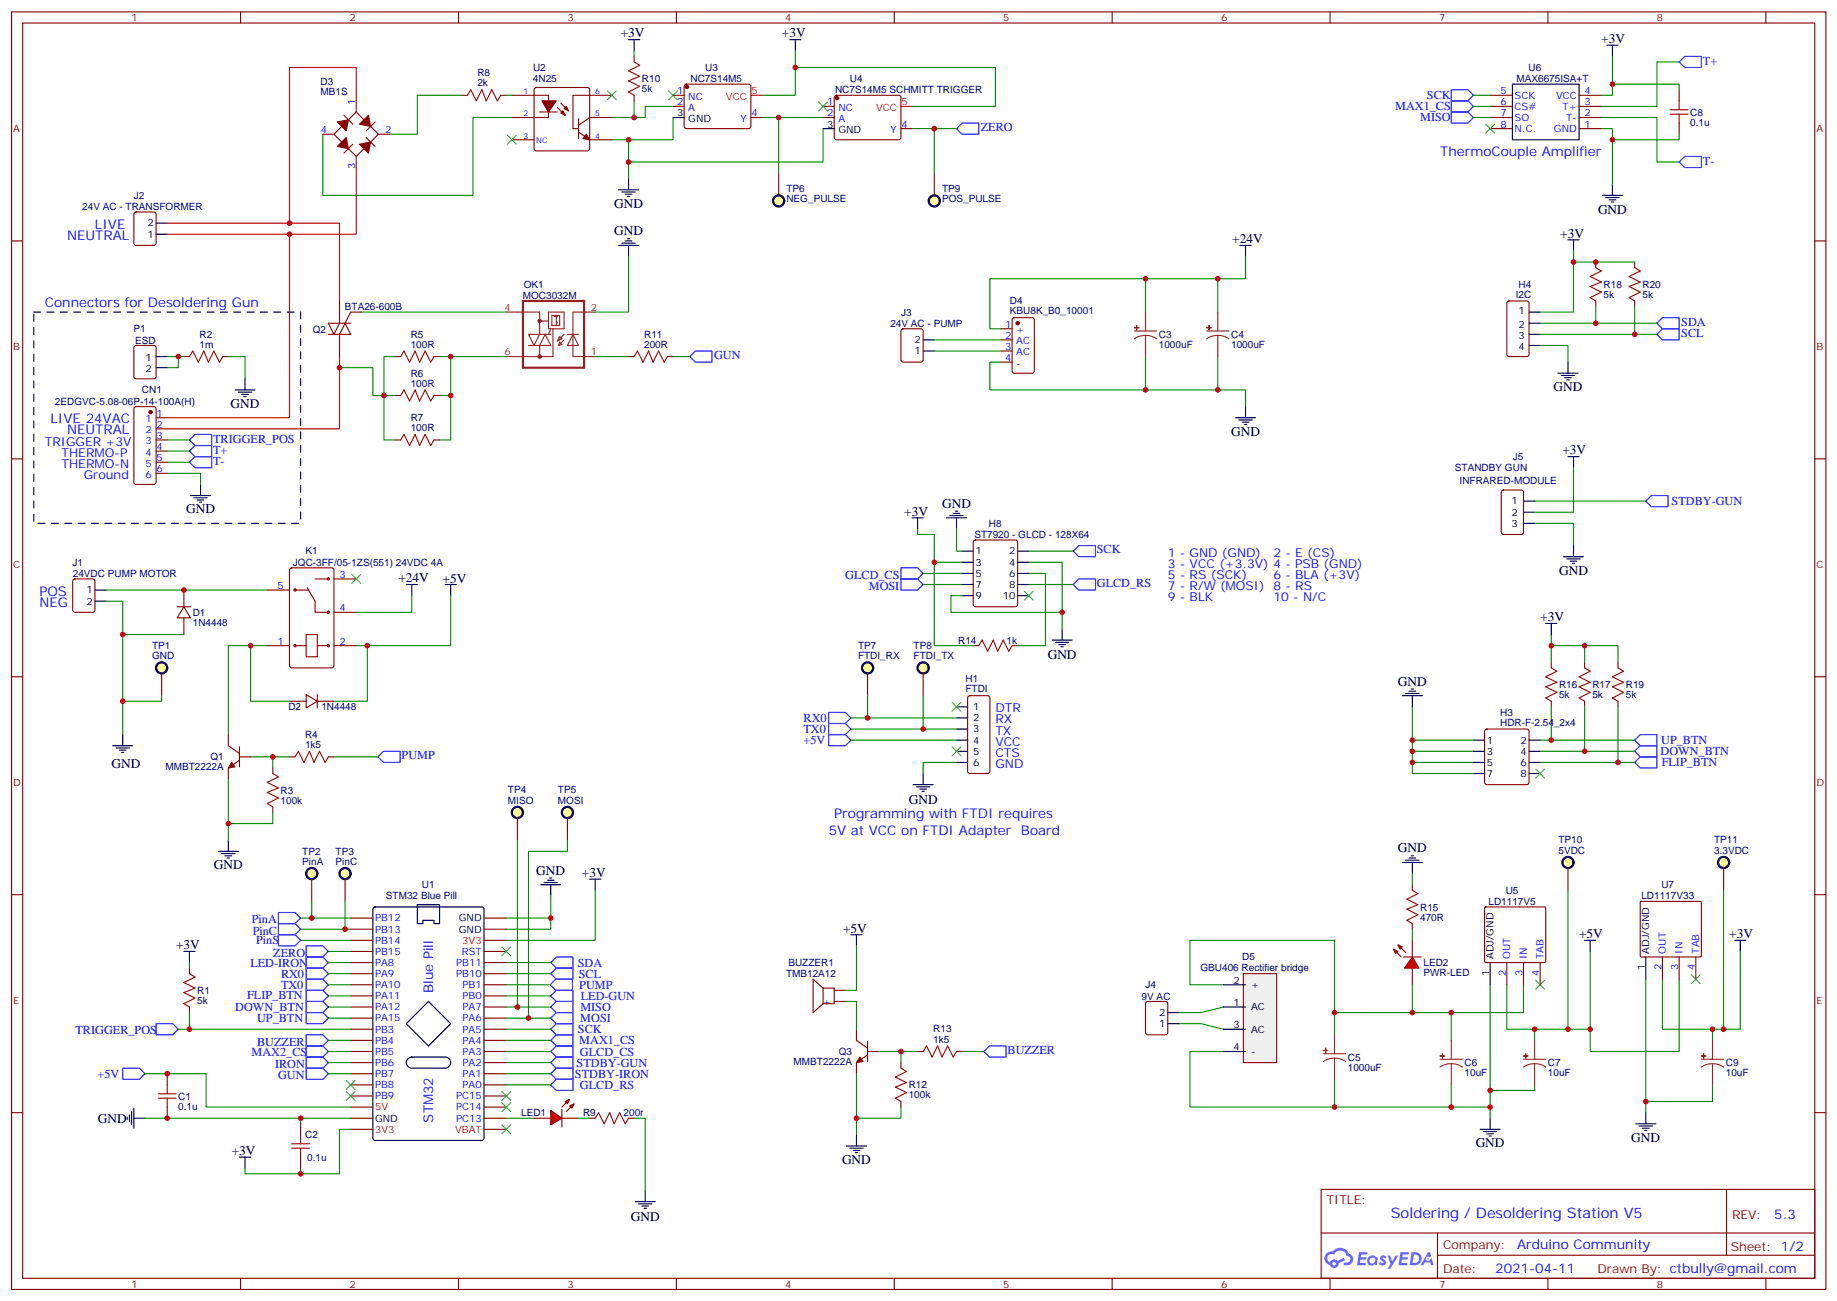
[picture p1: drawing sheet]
<svg xmlns="http://www.w3.org/2000/svg" width="583mm" height="413mm" viewBox="0 0 583 413" stroke-linecap="round" stroke-linejoin="round" font-family="sans-serif">
<defs><g id="words">
<text font-size="4.6" fill="#00f" x="441.3" y="386.4">Soldering / Desoldering Station V5</text>
<g font-size="4.2">
<text x="197" y="11.9">+3V</text>
<text x="248.1" y="11.9">+3V</text>
<text x="508.1" y="13.7">+3V</text>
<text x="194.9" y="65.9">GND</text>
<text x="507.1" y="68">GND</text>
<text x="194.9" y="74.7">GND</text>
<text x="391" y="77.2">+24V</text>
<text x="495.1" y="75.4">+3V</text>
<text x="493" y="124.1">GND</text>
<text x="73.2" y="129.4">GND</text>
<text x="390.7" y="138.2">GND</text>
<text x="495.8" y="144.2">+3V</text>
<text x="298.9" y="161.1">GND</text>
<text x="59.1" y="162.9">GND</text>
<text x="286.9" y="163.6">+3V</text>
<text x="126.4" y="184.7">+24V</text>
<text x="140.4" y="185.1">+5V</text>
<text x="494.7" y="182.3">GND</text>
<text x="488.7" y="197.1">+3V</text>
<text x="332.5" y="209.1">GND</text>
<text x="443.6" y="217.5">GND</text>
<text x="35.4" y="243.7">GND</text>
<text x="288.4" y="254.9">GND</text>
<text x="67.9" y="275.8">GND</text>
<text x="443.6" y="270.3">GND</text>
<text x="170.2" y="277.5">GND</text>
<text x="184.6" y="278.2">+3V</text>
<text x="267.5" y="295.9">+5V</text>
<text x="501.1" y="297.6">+5V</text>
<text x="548.7" y="297.6">+3V</text>
<text x="55.9" y="301.2">+3V</text>
<text x="31" y="356.2">GND</text>
<text x="468.3" y="364">GND</text>
<text x="517.7" y="362.2">GND</text>
<text x="73.5" y="366.4">+3V</text>
<text x="267.2" y="369.3">GND</text>
<text x="200.2" y="387.3">GND</text>
</g>
<g font-size="4.2" fill="#00f">
<text x="457" y="49.6">ThermoCouple Amplifier</text>
<text x="21.3" y="76.1">NEUTRAL</text>
<text x="30.1" y="72.6">LIVE</text>
<text x="14.3" y="97.3">Connectors for Desoldering Gun</text>
<text x="16" y="134.3">LIVE 24VAC</text>
<text x="21.3" y="137.8">NEUTRAL</text>
<text x="12.5" y="189">POS</text>
<text x="12.5" y="192.5">NEG</text>
<text x="264.7" y="259.5">Programming with FTDI requires</text>
<text x="263" y="264.8">5V at VCC on FTDI Adapter</text>
<text x="324" y="264.8">Board</text>
<text x="137.4" y="315.1" transform="rotate(-90 137.4 315.1)">Blue Pill</text>
<text x="137.4" y="356.2" transform="rotate(-90 137.4 356.2)">STM32</text>
<text x="563" y="386.6">5.3</text>
<text x="481.4" y="396.2">Arduino Community</text>
<text x="474.5" y="404">2021-04-11</text>
</g>
<g font-size="3.9" fill="#00f">
<text x="540.4" y="20.5">T+</text>
<text x="442.7" y="35">MAX1_CS</text>
<text x="452.8" y="31.5">SCK</text>
<text x="311.2" y="41.6">ZERO</text>
<text x="450.7" y="38.5">MISO</text>
<text x="540.4" y="52.4">T-</text>
<text x="533.5" y="106.9">SCL</text>
<text x="533.5" y="103.4">SDA</text>
<text x="226.6" y="113.9">GUN</text>
<text x="14.3" y="141.4">TRIGGER +3V</text>
<text x="67.6" y="140.5">TRIGGER_POS</text>
<text x="67.6" y="144">T+</text>
<text x="19.5" y="144.9">THERMO-P</text>
<text x="19.5" y="148.4">THERMO-N</text>
<text x="67.6" y="147.5">T-</text>
<text x="26.6" y="151.9">Ground</text>
<text x="530.5" y="160.3">STDBY-GUN</text>
<text x="348.1" y="175.6">SCK</text>
<text x="370.6" y="176.6">1 - GND (GND)</text>
<text x="404.1" y="176.6">2 - E (CS)</text>
<text x="268.2" y="183.7">GLCD_CS</text>
<text x="370.6" y="180.2">3 - VCC (+3.3V) 4 - PSB (GND)</text>
<text x="370.6" y="183.7">5 - RS (SCK)</text>
<text x="404.1" y="183.7">6 - BLA (+3V)</text>
<text x="275.7" y="187.2">MOSI</text>
<text x="348.1" y="186.2">GLCD_RS</text>
<text x="370.6" y="187.2">7 - R/W (MOSI)</text>
<text x="370.6" y="190.7">9 - BLK</text>
<text x="404.1" y="187.2">8 - RS</text>
<text x="404.1" y="190.7">10 - N/C</text>
<text x="315.9" y="226">DTR</text>
<text x="255" y="232.6">TX0</text>
<text x="255" y="229.1">RX0</text>
<text x="315.9" y="229.6">RX</text>
<text x="315.9" y="233.1">TX</text>
<text x="255" y="236.1">+5V</text>
<text x="315.9" y="236.6">VCC</text>
<text x="526.9" y="239.6">DOWN_BTN</text>
<text x="527.2" y="236.1">UP_BTN</text>
<text x="127.5" y="240.9">PUMP</text>
<text x="315.9" y="240.1">CTS</text>
<text x="315.9" y="243.7">GND</text>
<text x="527.3" y="243.1">FLIP_BTN</text>
<text x="79.9" y="293">PinA</text>
<text x="80.2" y="296.5">PinC</text>
<text x="81.3" y="299.6">PinS</text>
<text x="86.7" y="303.7">ZERO</text>
<text x="79.4" y="306.7">LED-IRON</text>
<text x="89.2" y="310.2">RX0</text>
<text x="183.3" y="306.7">SDA</text>
<text x="183.7" y="310.2">SCL</text>
<text x="78.4" y="317.1">FLIP_BTN</text>
<text x="89.2" y="313.7">TX0</text>
<text x="183.8" y="313.7">PUMP</text>
<text x="184.3" y="317.3">LED-GUN</text>
<text x="74.7" y="320.6">DOWN_BTN</text>
<text x="184.2" y="320.8">MISO</text>
<text x="24" y="328.2">TRIGGER_POS</text>
<text x="81.6" y="324.2">UP_BTN</text>
<text x="183.4" y="327.9">SCK</text>
<text x="184.1" y="324.3">MOSI</text>
<text x="79.8" y="335">MAX2_CS</text>
<text x="81.6" y="331.9">BUZZER</text>
<text x="183.8" y="331.4">MAX1_CS</text>
<text x="184" y="334.9">GLCD_CS</text>
<text x="319.7" y="334.4">BUZZER</text>
<text x="31" y="341.9">+5V</text>
<text x="87.3" y="339">IRON</text>
<text x="182.4" y="342">STDBY-IRON</text>
<text x="183" y="338.5">STDBY-GUN</text>
<text x="88.3" y="342.4">GUN</text>
<text x="184" y="345.4">GLCD_RS</text>
</g>
<g font-size="3.9" fill="#800">
<text x="421" y="382">TITLE:</text>
<text x="549.6" y="386.6">REV:</text>
<text x="457.9" y="396.2">Company:</text>
<text x="549.3" y="396.8">Sheet: 1/2</text>
<text x="457.9" y="403.8">Date:</text>
<text x="506.9" y="403.9">Drawn By: ctbully@gmail.com</text>
</g>
<g font-size="3.2" fill="#800">
<text x="41.8" y="6.8">1</text>
<text x="110.9" y="6.8">2</text>
<text x="180.1" y="6.8">3</text>
<text x="249.2" y="6.8">4</text>
<text x="318.3" y="6.8">5</text>
<text x="387.5" y="6.8">6</text>
<text x="456.6" y="6.8">7</text>
<text x="525.8" y="6.8">8</text>
<text x="4.2" y="41.9">A</text>
<text x="576.4" y="41.9">A</text>
<text x="4.2" y="111">B</text>
<text x="576.4" y="111">B</text>
<text x="4.2" y="180.2">C</text>
<text x="576.4" y="180.2">C</text>
<text x="4.2" y="249.3">D</text>
<text x="576.4" y="249.3">D</text>
<text x="4.2" y="318.5">E</text>
<text x="576.4" y="318.5">E</text>
<text x="41.8" y="408.6">1</text>
<text x="110.9" y="408.6">2</text>
<text x="180.1" y="408.6">3</text>
<text x="249.2" y="408.6">4</text>
<text x="318.3" y="408.6">5</text>
<text x="387.5" y="408.6">6</text>
<text x="456.6" y="408.6">7</text>
<text x="525.8" y="408.6">8</text>
</g>
<g font-size="3.2" fill="#000080">
<text x="169.1" y="22.6">U2</text>
<text x="223.8" y="22.6">U3</text>
<text x="485" y="22.6">U6</text>
<text x="101.7" y="27.1">D3</text>
<text x="151.5" y="27.4">2k</text>
<text x="151.5" y="24.2">R8</text>
<text x="169.1" y="26.1">4N25</text>
<text x="203.7" y="29.3">5k</text>
<text x="203.7" y="26.1">R10</text>
<text x="219.1" y="26.1">NC7S14M5</text>
<text x="265" y="29.6">NC7S14M5 SCHMITT TRIGGER</text>
<text x="269.7" y="26.1">U4</text>
<text x="481.2" y="26.1">MAX6675ISA+T</text>
<text x="101.7" y="30.2">MB1S</text>
<text x="536.4" y="39.8">0.1u</text>
<text x="536.4" y="36.7">C8</text>
<text x="42.5" y="63.1">J2</text>
<text x="249.6" y="64.2">NEG_PULSE</text>
<text x="249.6" y="61">TP6</text>
<text x="298.9" y="64.2">POS_PULSE</text>
<text x="298.9" y="61">TP9</text>
<text x="26.1" y="66.6">24V AC - TRANSFORMER</text>
<text x="165.9" y="94.9">MOC3032M</text>
<text x="166.2" y="91.4">OK1</text>
<text x="481" y="94.4">I2C</text>
<text x="481.8" y="91.3">H4</text>
<text x="508.8" y="94.5">5k</text>
<text x="508.9" y="91.4">R18</text>
<text x="521.2" y="94.5">5k</text>
<text x="521.2" y="91.4">R20</text>
<text x="109.5" y="98.4">BTA26-600B</text>
<text x="285.9" y="100.2">J3</text>
<text x="320.5" y="99.6">KBU8K_B0_10001</text>
<text x="320.5" y="96.4">D4</text>
<text x="42.4" y="105.5">P1</text>
<text x="63.3" y="107.2">R2</text>
<text x="99.3" y="105.6">Q2</text>
<text x="130.3" y="107.1">R5</text>
<text x="204.4" y="107.1">R11</text>
<text x="282.5" y="103.6">24V AC - PUMP</text>
<text x="367.7" y="107.2">C3</text>
<text x="390.7" y="107.2">C4</text>
<text x="42.9" y="109">ESD</text>
<text x="63.3" y="110.3">1m</text>
<text x="130.3" y="110.3">100R</text>
<text x="204.4" y="110.3">200R</text>
<text x="367.7" y="110.4">1000uF</text>
<text x="390.7" y="110.4">1000uF</text>
<text x="130.3" y="119.5">R6</text>
<text x="45.1" y="124.6">CN1</text>
<text x="130.3" y="122.7">100R</text>
<text x="17.5" y="128.4">2EDGVC-5.08-06P-14-100A(H)</text>
<text x="130.3" y="136.8">100R</text>
<text x="130.3" y="133.6">R7</text>
<text x="461.7" y="149.6">STANDBY GUN</text>
<text x="480.1" y="146">J5</text>
<text x="463.2" y="153.7">INFRARED-MODULE</text>
<text x="313.8" y="167.1">H8</text>
<text x="309.2" y="170.7">ST7920 - GLCD - 128X64</text>
<text x="23" y="179.5">J1</text>
<text x="93" y="179.5">JQC-3FF/05-1ZS(551) 24VDC 4A</text>
<text x="96.9" y="175.9">K1</text>
<text x="23.1" y="183.1">24VDC PUMP MOTOR</text>
<text x="61.2" y="195.4">D1</text>
<text x="61.2" y="198.6">1N4448</text>
<text x="48.3" y="209.1">GND</text>
<text x="48.3" y="205.9">TP1</text>
<text x="272.3" y="209.1">FTDI_RX</text>
<text x="272.3" y="205.9">TP7</text>
<text x="289.9" y="209.1">FTDI_TX</text>
<text x="289.9" y="205.9">TP8</text>
<text x="304" y="204.2">R14</text>
<text x="319.4" y="204.2">1k</text>
<text x="306.4" y="216.5">H1</text>
<text x="306.4" y="219.7">FTDI</text>
<text x="494.7" y="221.5">5k</text>
<text x="494.7" y="218.3">R16</text>
<text x="505.3" y="221.5">5k</text>
<text x="505.3" y="218.3">R17</text>
<text x="515.9" y="221.5">5k</text>
<text x="515.9" y="218.3">R19</text>
<text x="91.5" y="225.4">D2</text>
<text x="102" y="225.4">1N4448</text>
<text x="476.1" y="227.1">H3</text>
<text x="476" y="230.3">HDR-F-2.54_2x4</text>
<text x="96.8" y="237.3">1k5</text>
<text x="96.8" y="234.1">R4</text>
<text x="52.5" y="244.5">MMBT2222A</text>
<text x="66.8" y="241.3">Q1</text>
<text x="89" y="251.9">R3</text>
<text x="161.2" y="251.7">TP4</text>
<text x="177" y="251.7">TP5</text>
<text x="89" y="255">100k</text>
<text x="161.2" y="255">MISO</text>
<text x="177" y="255">MOSI</text>
<text x="494.5" y="267.6">TP10</text>
<text x="543.9" y="267.6">TP11</text>
<text x="95.9" y="274.4">PinA</text>
<text x="95.9" y="271.1">TP2</text>
<text x="106.5" y="274.4">PinC</text>
<text x="106.5" y="271.1">TP3</text>
<text x="494.5" y="270.8">5VDC</text>
<text x="543.9" y="270.8">3.3VDC</text>
<text x="133.9" y="281.8">U1</text>
<text x="527.2" y="281.9">U7</text>
<text x="122.5" y="285.4">STM32 Blue Pill</text>
<text x="472.3" y="287.1">LD1117V5</text>
<text x="477.8" y="283.6">U5</text>
<text x="520.9" y="285.4">LD1117V33</text>
<text x="450.6" y="292.1">470R</text>
<text x="450.6" y="288.9">R15</text>
<text x="394.2" y="304.7">D5</text>
<text x="249.4" y="310.1">TMB12A12</text>
<text x="250.2" y="306.5">BUZZER1</text>
<text x="380.9" y="308.2">GBU406 Rectifier bridge</text>
<text x="451.7" y="309.8">PWR-LED</text>
<text x="451.7" y="306.5">LED2</text>
<text x="62.6" y="315.4">R1</text>
<text x="362.3" y="317.2">9V AC</text>
<text x="363.5" y="313.6">J4</text>
<text x="62.6" y="318.5">5k</text>
<text x="296.1" y="327.6">R13</text>
<text x="266.1" y="334.8">Q3</text>
<text x="296.1" y="330.8">1k5</text>
<text x="251.8" y="337.9">MMBT2222A</text>
<text x="427.7" y="339.7">1000uF</text>
<text x="427.7" y="336.5">C5</text>
<text x="464.7" y="341.5">10uF</text>
<text x="464.7" y="338.3">C6</text>
<text x="491.2" y="341.5">10uF</text>
<text x="491.2" y="338.3">C7</text>
<text x="547.7" y="341.5">10uF</text>
<text x="547.7" y="338.3">C9</text>
<text x="288.4" y="345.4">R12</text>
<text x="56.6" y="352">0.1u</text>
<text x="56.6" y="348.9">C1</text>
<text x="288.4" y="348.5">100k</text>
<text x="165.4" y="354.2">LED1</text>
<text x="185" y="354.2">R9</text>
<text x="197.9" y="354.2">200r</text>
<text x="96.8" y="361.2">C2</text>
<text x="97.5" y="368.3">0.1u</text>
</g>
<g font-size="3.2" fill="#00f">
<text x="214.9" y="29.9">1</text>
<text x="476.1" y="29.9">5</text>
<text x="502.8" y="29.9">4</text>
<text x="112.7" y="33.4" transform="rotate(-90 112.7 33.4)">1</text>
<text x="214.9" y="33.4">2</text>
<text x="218.4" y="31.6">NC</text>
<text x="218.4" y="35.2">A</text>
<text x="262.5" y="33.4">1</text>
<text x="266" y="35.2">NC</text>
<text x="476.1" y="33.4">6</text>
<text x="480.6" y="31.3">SCK</text>
<text x="480.6" y="34.8">CS#</text>
<text x="493.8" y="31.3">VCC</text>
<text x="495.8" y="34.8">T+</text>
<text x="502.8" y="33.4">3</text>
<text x="235" y="38.7">Y</text>
<text x="238.4" y="36.9">4</text>
<text x="262.5" y="36.9">2</text>
<text x="266" y="38.7">A</text>
<text x="286.1" y="40.5">4</text>
<text x="476.1" y="36.9">7</text>
<text x="476.1" y="40.5">8</text>
<text x="480.6" y="38.3">SO</text>
<text x="480.6" y="41.9">N.C.</text>
<text x="493.1" y="41.9">GND</text>
<text x="497" y="38.3">T-</text>
<text x="502.8" y="40.5">1</text>
<text x="502.8" y="36.9">2</text>
<text x="101.8" y="42.2">4</text>
<text x="122.2" y="42.2">2</text>
<text x="282.6" y="42.2">Y</text>
<text x="112.7" y="53.8" transform="rotate(-90 112.7 53.8)">3</text>
<text x="319" y="104">1</text>
<text x="319" y="107.5">2</text>
<text x="322.5" y="105.7">+</text>
<text x="319" y="111">3</text>
<text x="322.5" y="109.3">AC</text>
<text x="322.5" y="112.8">AC</text>
<text x="319" y="114.5">4</text>
<text x="322.5" y="116.3">-</text>
<text x="46.2" y="133.9">1</text>
<text x="46.2" y="137.5">2</text>
<text x="49.7" y="132.2">1</text>
<text x="49.7" y="135.7">2</text>
<text x="46.2" y="141">3</text>
<text x="49.7" y="139.2">3</text>
<text x="49.7" y="142.8">4</text>
<text x="46.2" y="144.5">4</text>
<text x="46.2" y="148.1">5</text>
<text x="49.7" y="146.3">5</text>
<text x="49.7" y="149.8">6</text>
<text x="46.2" y="151.6">6</text>
<text x="107.7" y="183.3">3</text>
<text x="88.1" y="186.9">5</text>
<text x="107.7" y="193.9">4</text>
<text x="88.1" y="204.5">1</text>
<text x="107.7" y="204.5">2</text>
<text x="119" y="292.3">PB12</text>
<text x="119" y="295.9">PB13</text>
<text x="119" y="299.4">PB14</text>
<text x="119" y="302.9">PB15</text>
<text x="146.6" y="302.9">RST</text>
<text x="479.2" y="304.3" transform="rotate(-90 479.2 304.3)">OUT</text>
<text x="484.5" y="304.3" transform="rotate(-90 484.5 304.3)">IN</text>
<text x="489.8" y="304.3" transform="rotate(-90 489.8 304.3)">TAB</text>
<text x="528.6" y="302.6" transform="rotate(-90 528.6 302.6)">OUT</text>
<text x="533.9" y="302.6" transform="rotate(-90 533.9 302.6)">IN</text>
<text x="539.2" y="302.6" transform="rotate(-90 539.2 302.6)">TAB</text>
<text x="119" y="306.5">PA8</text>
<text x="119" y="310">PA9</text>
<text x="144.8" y="310">PB10</text>
<text x="144.8" y="306.5">PB11</text>
<text x="477.8" y="309.5" transform="rotate(-90 477.8 309.5)">2</text>
<text x="483.1" y="309.5" transform="rotate(-90 483.1 309.5)">3</text>
<text x="488.4" y="309.5" transform="rotate(-90 488.4 309.5)">4</text>
<text x="527.2" y="307.8" transform="rotate(-90 527.2 307.8)">2</text>
<text x="532.5" y="307.8" transform="rotate(-90 532.5 307.8)">3</text>
<text x="537.8" y="307.8" transform="rotate(-90 537.8 307.8)">4</text>
<text x="119" y="313.5">PA10</text>
<text x="119" y="317">PA11</text>
<text x="146.8" y="317">PB0</text>
<text x="146.8" y="313.5">PB1</text>
<text x="119" y="320.6">PA12</text>
<text x="146.8" y="320.6">PA7</text>
<text x="261.1" y="318.8">+</text>
<text x="119" y="324.1">PA15</text>
<text x="119" y="327.6">PB3</text>
<text x="146.8" y="327.6">PA5</text>
<text x="146.8" y="324.1">PA6</text>
<text x="119" y="331.2">PB4</text>
<text x="119" y="334.7">PB5</text>
<text x="146.8" y="334.7">PA3</text>
<text x="146.8" y="331.2">PA4</text>
<text x="119" y="338.2">PB6</text>
<text x="119" y="341.7">PB7</text>
<text x="146.8" y="341.7">PA1</text>
<text x="146.8" y="338.2">PA2</text>
<text x="119" y="345.3">PB8</text>
<text x="146.8" y="345.3">PA0</text>
<text x="119" y="348.8">PB9</text>
<text x="144.7" y="352.3">PC14</text>
<text x="144.7" y="348.8">PC15</text>
<text x="144.7" y="355.8">PC13</text>
</g>
<g font-size="3.2" fill="#f00">
<text x="238.4" y="29.9">5</text>
<text x="230.4" y="31.6">VCC</text>
<text x="278" y="35.2">VCC</text>
<text x="286.1" y="33.4">5</text>
<text x="146.7" y="299.4">3V3</text>
<text x="119" y="352.3">5V</text>
<text x="119" y="359.4">3V3</text>
<text x="144.4" y="359.4">VBAT</text>
</g>
<g font-size="3.2">
<text x="214.9" y="36.9">3</text>
<text x="218.4" y="38.7">GND</text>
<text x="262.5" y="40.5">3</text>
<text x="266" y="42.2">GND</text>
<text x="46.8" y="71.9">2</text>
<text x="46.8" y="75.4">1</text>
<text x="481.9" y="99.7">1</text>
<text x="481.9" y="104">2</text>
<text x="481.9" y="107.5">3</text>
<text x="290.2" y="112.4">1</text>
<text x="290.2" y="108.9">2</text>
<text x="481.9" y="111">4</text>
<text x="46.2" y="114.5">1</text>
<text x="46.2" y="118.1">2</text>
<text x="479.7" y="160.1">1</text>
<text x="479.7" y="167.1">3</text>
<text x="479.7" y="163.6">2</text>
<text x="309.5" y="175.9">1</text>
<text x="309.5" y="179.5">3</text>
<text x="320.2" y="175.9">2</text>
<text x="320.2" y="179.5">4</text>
<text x="309.5" y="183">5</text>
<text x="320.2" y="183">6</text>
<text x="27.4" y="188.3">1</text>
<text x="27.4" y="191.8">2</text>
<text x="309.5" y="186.5">7</text>
<text x="309.5" y="190">9</text>
<text x="318.2" y="190">10</text>
<text x="320.2" y="186.5">8</text>
<text x="308.8" y="225.3">1</text>
<text x="308.8" y="228.8">2</text>
<text x="308.8" y="232.4">3</text>
<text x="308.8" y="235.9">4</text>
<text x="308.8" y="239.4">5</text>
<text x="471.8" y="235.9">1</text>
<text x="471.8" y="239.4">3</text>
<text x="482.5" y="235.9">2</text>
<text x="482.5" y="239.4">4</text>
<text x="308.8" y="243">6</text>
<text x="471.8" y="243">5</text>
<text x="482.5" y="243">6</text>
<text x="471.8" y="246.5">7</text>
<text x="482.5" y="246.5">8</text>
<text x="145.6" y="292.3">GND</text>
<text x="145.6" y="295.9">GND</text>
<text x="473.9" y="304.3" transform="rotate(-90 473.9 304.3)">ADJ/GND</text>
<text x="523.3" y="302.6" transform="rotate(-90 523.3 302.6)">ADJ/GND</text>
<text x="472.5" y="309.5" transform="rotate(-90 472.5 309.5)">1</text>
<text x="521.9" y="307.8" transform="rotate(-90 521.9 307.8)">1</text>
<text x="391.5" y="312.1">2</text>
<text x="397" y="313.5">+</text>
<text x="367.8" y="322.3">2</text>
<text x="391.5" y="319.2">1</text>
<text x="397" y="320.6">AC</text>
<text x="367.8" y="325.9">1</text>
<text x="391.5" y="326.2">3</text>
<text x="397" y="327.6">AC</text>
<text x="391.5" y="333.3">4</text>
<text x="397" y="334.7">-</text>
<text x="119" y="355.8">GND</text>
</g>
<g font-size="3.2" fill="#8d2323">
<text x="160.1" y="98.7">4</text>
<text x="187.5" y="98.7">2</text>
<text x="160.1" y="112.8">6</text>
<text x="187.5" y="112.8">1</text>
</g>
<g font-size="2.5" fill="#00f">
<text x="166.1" y="29.9">1</text>
<text x="188.9" y="29.9">6</text>
<text x="166.1" y="36.9">2</text>
<text x="188.9" y="36.9">5</text>
<text x="166.1" y="44">3</text>
<text x="170.2" y="45.4">NC</text>
<text x="188.9" y="44">4</text>
</g>
</g></defs>
<g fill="none" stroke="#870000" stroke-width=".35">
<path d="M3.7 3.8h575.7v405.3h-575.7zM7.2 7.3h568.7v398.3h-568.7zM76.3 3.8v3.5M145.5 3.8v3.5M214.6 3.8v3.5M283.8 3.8v3.5M352.9 3.8v3.5M422.1 3.8v3.5M491.2 3.8v3.5M560.4 3.8v3.5M3.7 76.4h3.5M575.9 76.4h3.5"/>
<path d="M3.7 145.6h3.5M575.9 145.6h3.5M3.7 214.7h3.5M575.9 214.7h3.5M3.7 283.9h3.5M575.9 283.9h3.5M3.7 353h3.5M575.9 353h3.5M419.2 377.4h156.7v28.2h-156.7zM547.9 377.4v20.9M419.3 391.2h156.4M456.2 398.3h119.5"/>
<path d="M456.2 391.2v14.1M76.3 405.6v3.5M145.5 405.6v3.5M214.6 405.6v3.5M283.8 405.6v3.5M352.9 405.6v3.5M422.1 405.6v3.5M491.2 405.6v3.5M560.4 405.6v3.5"/>
</g>
<g fill="#5487ff">
<path d="M438.2 398.5a1.22 1.22 0 0 1 1.7 .3l-.3 .6a.47 .47 0 0 0-.4-.4 .47 .47 0 0 0-.5 .2l.2 .2a1.14 1.14 0 0 1 .7 1.8 1.14 1.14 0 0 1-1.9-.1l-.2-.2 .5-.5 .7 .4a.29 .29 0 0 0 .4-.2 .29 .29 0 0 0-.3-.4 1.04 1.04 0 0 1-.6-1.7z"/>
<path d="M431.2 397.3h2.4l.3 .2-.1 .5h-1.8l-.2 .9h1.6l.3 .4-.4 .3h-1.6l-.1 1.1 1.7 .1 .2 .3-.2 .3h-2.7z"/>
<path d="M444.4 397.3l2.7 .2-.2 .5h-1.8l-.1 .9h1.5l.3 .4-.4 .3h-1.5l-.2 1.1 1.7 .1 .2 .3-.2 .3h-2.6z"/>
<path d="M453.1 397.3h.7l.4 1.2-.6 .4a.69 .69 0 0 0-1.1 .2 .69 .69 0 0 0 .5 1 .69 .69 0 0 0 .8-.6l.5-.3 .6 2.2h-.8l-.2-.8h-1.7l-.5 .8h-.9z"/>
<path d="M440.3 398.4h.8l.7 1.8 1.1-1.8h.8l-2.5 4.2h-.9l1-1.6z"/>
<path d="M447.9 397.3l-.6 4.1h1.4a2.11 2.11 0 0 0 2.4-2.1 2.11 2.11 0 0 0-2.5-2zM448.6 398a1.43 1.43 0 0 1 1.7 1.6 1.43 1.43 0 0 1-2.1 1.1z"/>
<path d="M434.2 398.9a1.54 1.54 0 0 0-.1 2.2 1.54 1.54 0 0 0 2.2 .1l.6 .2 .3-2.2-.6-.3a1.49 1.49 0 0 0-2.4 0zM434.5 399.9a.95 .95 0 0 1 1.9 0 .95 .95 0 0 1-1.9 0z"/>
<path d="M420.9 397.7a2.18 2.18 0 0 0 1.1 3.7 1.44 1.44 0 0 0 1.6 .9 1.44 1.44 0 0 0 1.2-1.5l2-1-.4-.7-2 1a1.47 1.47 0 0 0-2.4 .4 1.39 1.39 0 0 1-.6-1.9 1.39 1.39 0 0 1 2-.5 2.12 2.12 0 0 1 2.1-1.3 2.12 2.12 0 0 1 1.9 1.7 1.14 1.14 0 0 1 1.1 1.4 1.14 1.14 0 0 1-1.6 .7 .43 .43 0 0 0-.6 .4 .43 .43 0 0 0 .4 .5 1.98 1.98 0 0 0 2.6-1.3 1.98 1.98 0 0 0-1.3-2.5 3.1 3.1 0 0 0-5.2-.7l-.9 .1zM422.8 401a.55 .55 0 0 1 1.1 0 .55 .55 0 0 1-1.1 0z"/>
<circle cx="453.2" cy="399.4" r=".26"/>
</g>
<g fill="none" stroke="#870000" stroke-width=".35">
<path d="M146.5 30.2h1.8M158.9 30.2h1.8M162.4 30.2h11.7v7.1h-11.7M169.7 28l.5-.2h16.2l.5 .2 .2 .5v18.7l-.2 .5-.5 .2h-16.2l-.5-.3-.2-.4v-18.7zM171.2 35.5h5.7M176.9 34.1l2.5 2.5M177.9 32.7l2.5 2.5M183.6 37.6v6.4M194.2 30.2h-12.4v10.6h1.8M194.2 37.3h-7.1l-3.5 2.5M472.9 30.2h7M472.9 37.3h7"/>
<path d="M472.9 33.8h7M501.1 30.2h7M501.1 37.3h7M501.1 33.8h7M162.4 44.3h7.1M183.6 41.9l3.5 2.4h7.1M472.9 40.8h7M501.1 40.8h7M42.7 67.5l.5-.2h5.6l.7 .4v9.5l-.4 .6-5.9 .1-.7-.5v-9.4zM125.4 113.1h1.7M137.7 113.1h1.8M199.5 113.1h1.7"/>
<path d="M211.8 113.1h1.8M286.1 104.5l.5-.2h5.6l.7 .4v9.5l-.4 .6-5.9 .1-.7-.5v-9.4zM317.6 104.3h3.6M317.6 107.8h3.6M317.6 111.4h3.6M317.6 114.9h3.6M321.4 101l.5-.2h5.6l.7 .4v16.5l-.4 .7h-5.9l-.7-.4v-16.5zM125.4 139.6h1.7M137.7 139.6h1.8M23.3 183.9l.5-.2h5.6l.7 .4v9.5l-.4 .6-5.9 .1-.7-.5v-9.4zM84.8 187.2h7.1M92.1 180.4l.5-.2h12.7l.6 .4 .1 30.6-.5 .7h-12.9l-.7-.4v-30.6z"/>
<path d="M93.6 187.2h4.3M97.5 186.5l2.5 4.2v3.6h4.2M100 183.7h4.2M106 183.7h7M106 194.3h7M84.8 204.9h7.1M93.6 204.9h3.6M97.2 201.3h3.5v7.1h-3.5zM100.7 204.9h3.5M106 204.9h7M72.5 233.1v3.5l3.5 2.5M76 237v6.3"/>
<path d="M91.9 222.5h5.3M97.2 220.4l3.5 2.1-3.5 2.1zM100.7 220.4v4.2M100.7 222.5h5.3M307.3 220.9l.5-.2h5.6l.7 .5v23.5l-.4 .7h-5.9l-.7-.4v-23.6zM76 240.1h3.5M76 241.2l-3.5 2.5v3.5M86.6 243.7v1.7M86.6 256v1.8M91.9 240.1h1.7M104.2 240.1h1.8M111.3 291.3h7"/>
<path d="M111.3 294.8h7M111.3 298.3h7M153.6 291.3h7.1M153.6 294.8h7.1M153.6 298.3h7.1M60.1 307.2v1.7M60.1 319.5v1.8M111.3 301.9h7M111.3 305.4h7M111.3 308.9h7M111.3 312.5h7M111.3 316h7"/>
<path d="M111.3 319.5h7M153.6 301.9h7.1M153.6 305.4h7.1M153.6 308.9h7.1M153.6 312.5h7.1M153.6 316h7.1M153.6 319.5h7.1M111.3 323h7M111.3 326.6h7M111.3 330.1h7M111.3 333.6h7M111.3 337.1h7"/>
<path d="M153.6 323h7.1M153.6 326.6h7.1M153.6 330.1h7.1M153.6 333.6h7.1M153.6 337.1h7.1M111.3 340.7h7M111.3 344.2h7M111.3 347.7h7M111.3 351.3h7M111.3 354.8h7M111.3 358.3h7M153.6 340.7h7.1"/>
<path d="M153.6 344.2h7.1M153.6 347.7h7.1M153.6 351.3h7.1M153.6 354.8h7.1M153.6 358.3h7.1"/>
<circle cx="93.6" cy="187.2" r=".35"/>
<circle cx="104.2" cy="194.3" r=".35"/>
<circle cx="104.2" cy="183.7" r=".35"/>
<circle cx="93.6" cy="204.9" r=".35"/>
<circle cx="104.2" cy="204.9" r=".35"/>
</g>
<g fill="none" stroke="#000" stroke-width=".35">
<path d="M509.9 14.4h3.5M511.7 14.4v3.5M479.9 26.7h21.2v17.6h-21.2zM199.5 56.7v3.5M511.7 58.5v3.5M49.5 74.3h3.6M49.5 70.8h3.6M196.3 77.9h6.3M196.3 60.2h6.3M197.3 77.2h4.3M197.3 60.9h4.3M198.4 76.4h2.1"/>
<path d="M198.4 61.6h2.1M199.1 75.7h.7M199.1 62.3h.7M199.5 77.9v3.5M393.5 77.9h3.5M395.3 77.9v3.5M508.5 62h6.3M509.6 62.7h4.2M510.6 63.4h2.1M511.3 64.1h.7M292.9 111.4h3.6M292.9 107.8h3.6"/>
<path d="M392.1 132.5h6.3M393.1 133.2h4.3M394.2 133.9h2.1M394.9 134.7h.7M395.3 129v3.5M30.1 187.2h3.6M30.1 190.7h3.6M128.9 185.5h3.5M130.7 185.5v3.5M141.3 185.5h3.5M143 185.5v3.5M35.8 236.6h6.3"/>
<path d="M36.8 237.3h4.3M37.9 238h2.1M38.6 238.7h.7M38.9 233.1v3.5M303.5 224.3h3.6M303.5 227.8h3.6M303.5 231.3h3.6M303.5 234.8h3.6M303.5 238.4h3.6M289.8 249h6.3M290.8 249.7h4.3M291.9 250.4h2.1"/>
<path d="M292.6 251.1h.7M292.9 245.4v3.6M303.5 241.9h3.6M69.3 270.1h6.3M70.3 270.8h4.3M71.4 271.5h2.1M72.1 272.2h.7M72.5 266.6v3.5M172.6 280h4.3M173.7 279.3h2.1M174.4 278.6h.7M187.1 278.9h3.5"/>
<path d="M188.9 278.9v3.6M118.6 288l.4-.2h33.9l.6 .4 .1 72.9-.5 .7h-34.1l-.6-.4-.1-72.9zM132.4 287.1h7.1v6h-1.8v-1.1h-3.5v1.1h-1.8zM171.6 280.7h6.3M174.8 280.7v3.5M58.3 301.9h3.6M60.1 301.9v3.5M128.9 324.8l7.1-7.1 7 7.1-7 7.1zM129.5 335.9l1.2-.5h10.6a1.76 1.76 0 0 1 1.7 1.7 1.76 1.76 0 0 1-1.7 1.8h-10.6a1.75 1.75 0 0 1-1.6-1.1 1.75 1.75 0 0 1 .4-1.9zM40.4 354.4v.7M41.1 353.7v2.1M41.8 352.7v4.2"/>
<path d="M42.5 354.8h3.5M42.5 351.6v6.4M76 367.1h3.5M77.8 367.1v3.6"/>
</g>
<path d="M148.3 30.2l1.1-1.7 1.7 3.5 1.8-3.5 1.4 3.5 1.8-3.5 1.7 3.5 1.1-1.8M127.1 113.1l1.1-1.7 1.8 3.5 1.7-3.5 1.4 3.5 1.8-3.5 1.8 3.5 1-1.8M201.2 113.1l1.1-1.7 1.7 3.5 1.8-3.5 1.4 3.5 1.8-3.5 1.7 3.5 1.1-1.8M127.1 139.6l1.1-1.8 1.8 3.6 1.7-3.6 1.4 3.6 1.8-3.6 1.8 3.6 1-1.8M86.6 245.4l1.7 1.1-3.5 1.7 3.5 1.8-3.5 1.4 3.5 1.8-3.5 1.8 1.8 1M93.6 240.1l1.1-1.7 1.7 3.5 1.8-3.5 1.4 3.5 1.8-3.5 1.8 3.5 1-1.8M60.1 308.9l1.8 1.1-3.6 1.7 3.6 1.8-3.6 1.4 3.6 1.8-3.6 1.8 1.8 1" fill="none" stroke="#a10000" stroke-width=".35"/>
<g fill="none" stroke="#8c2424" stroke-width=".35">
<path d="M160.7 99h10.5v7.1l-1.7 3.5-1.8-3.5h7.1M174.1 99h4.9v5.3h-4.9zM188.9 99h-7.1v14.1h7.1M167.7 109.6h7.1l-1.8-3.5-1.8 3.5v3.5M171.2 101.8h2.9M174.8 104.3l-.7 1.8M175.1 100.1h2.5v3.2h-2.5zM175.5 104.3v8.8h-14.8M175.8 100.4h1.1M176.5 100.4v2.5l.4-.7M177.6 106.8l.7 .7-1.4 .7zM177.6 108.5l.7 .8-1.1 .3z"/>
<path d="M179 106.1l-2.1 2.1M179 107.8l-1.8 1.8M180.1 106.1h3.5M181.8 106.1l1.8 3.5h-3.5z"/>
</g>
<g fill="none" stroke="#8c2424" stroke-width=".71">
<path d="M165.9 95.5h19.4v21.2h-19.4z"/>
<circle cx="171.2" cy="113.1" r=".35"/>
<circle cx="171.2" cy="101.8" r=".35"/>
</g>
<path d="M113 53.2v21.1h-59.9M53.1 70.8h54.6v24.7M91.9 74.3v58.2h-38.8M107.7 113.1v23h-54.6" fill="none" stroke="#f00" stroke-width=".35"/>
<g fill="none" stroke="#008700" stroke-width=".35">
<path d="M511.7 17.9v12.3h-3.6M532.8 19.6h-7v14.2h-17.7M146.5 30.2h-14.1v12.4h-8.8M160.7 30.2h1.7M162.4 37.3h-12.3v24.7h-47.7v-19.4M467.6 30.2h5.3M467.6 37.3h5.3M467.6 33.8h5.3M508.1 37.3h17.7v14.1h7M194.2 44.3h5.3v12.4M199.5 81.4v17.6h-10.6M363.5 88.4v10.6"/>
<path d="M386.4 88.4v10.6M395.3 81.4v7h-81.2v15.9h3.5M107.7 116.7h10.6v8.8h7.1M125.4 113.1h-3.6v26.5h3.6M139.5 113.1h3.5M160.7 113.1h-17.7v26.5h-3.5M188.9 113.1h10.6M213.6 113.1h5.3M296.5 107.8h21.1M296.5 111.4h21.1M317.6 114.9h-3.5v8.8h81.2v5.3M363.5 113.1v10.6"/>
<path d="M386.4 113.1v10.6M53.1 139.6h7M139.5 125.5h3.5M53.1 143.1h7M53.1 146.6h7M33.7 190.7h5.2v42.4M33.7 187.2h51.1M130.7 189v5.3h-17.7M143 189v15.9h-30M79.5 204.9v17.6h12.4M84.8 204.9h-12.3v28.2M116.6 204.9v17.6h-10.6"/>
<path d="M270 227.8h33.5M270 231.3h33.5M270 234.8h33.5M72.5 247.2v19.4M79.5 240.1h12.4M86.6 257.8v3.5h-14.1M86.6 240.1v3.6M106 240.1h14.1M303.5 241.9h-10.6v3.5M160.7 291.3h14.1M174.8 284.2v10.6h-14.1M188.9 282.5v15.8h-28.2"/>
<path d="M104.2 308.9h7.1M104.2 312.5h7.1M104.2 316h7.1M104.2 319.5h7.1M160.7 312.5h14.1M160.7 316h14.1M56.6 326.6h54.7M104.2 323h7.1M46 354.8h65.3M111.3 358.3h-3.6v14.1h-29.9v-1.7"/>
</g>
<g fill="#870000" stroke="#870000" stroke-width=".35">
<path d="M186.1 42.6l1 1.7-2.1-.3z"/>
<path d="M178.6 35.2l.8 1.4-1.5-.7z"/>
<path d="M179 34.5l.7-.7 .7 1.4z"/>
<path d="M171.9 32h4.6l-2.4 3.5z"/>
<path d="M73.5 241.9l1.1 1.4-2.1 .4z"/>
<circle cx="322.9" cy="102.6" r=".53"/>
</g>
<g fill="none" stroke="#00f" stroke-width=".35">
<path d="M532.8 19.6l1.8-1.7h5.3v3.5h-5.3zM305.3 39.1h5.3v3.5h-5.3l-1.8-1.8zM460.5 28.5h5.3l1.8 1.7-1.8 1.8h-5.3zM460.5 32h5.3l1.8 1.8-1.8 1.7h-5.3zM460.5 35.5h5.3l1.8 1.8-1.8 1.8h-5.3zM532.8 51.4l1.8-1.8h5.3v3.6h-5.3zM220.6 111.4h5.3v3.5h-5.3l-1.7-1.8zM60.1 139.6l1.8-1.8h5.3v3.6h-5.3zM60.1 143.1l1.8-1.7h5.3v3.5h-5.3zM60.1 146.6l1.8-1.7h5.3v3.5h-5.3zM340.6 174.9l1.7-1.8h5.3v3.5h-5.3zM285.9 183.7h5.3l1.7 1.8-1.7 1.7h-5.3z"/>
<path d="M285.9 180.2h5.3l1.7 1.7-1.7 1.8h-5.3zM263 229.6h5.3l1.7 1.7-1.7 1.8h-5.3zM263 226h5.3l1.7 1.8-1.7 1.8h-5.3zM263 233.1h5.3l1.7 1.7-1.7 1.8h-5.3zM119.9 240.1l1.8-1.7h5.3v3.5h-5.3zM97.2 307.2h5.2l1.8 1.7-1.8 1.8h-5.2zM97.2 310.7h5.2l1.8 1.8-1.8 1.7h-5.2zM97.2 300.1h5.2l1.8 1.8-1.8 1.7h-5.2zM97.2 317.7h5.2l1.8 1.8-1.8 1.8h-5.2zM97.2 314.2h5.2l1.8 1.8-1.8 1.7h-5.2zM174.6 312.5l1.8-1.8h5.3v3.5h-5.3zM174.8 319.5l1.7-1.8h5.3v3.6h-5.3z"/>
<path d="M176.5 314.2h5.3v3.5h-5.3l-1.7-1.7zM49.5 324.8h5.3l1.8 1.8-1.8 1.7h-5.3zM97.2 338.9h5.2l1.8 1.8-1.8 1.7h-5.2zM97.2 321.3h5.2l1.8 1.7-1.8 1.8h-5.2zM176.5 328.3h5.3v3.6h-5.3l-1.7-1.8zM176.5 324.8h5.3v3.5h-5.3l-1.7-1.7zM176.5 335.4h5.3v3.5h-5.3l-1.7-1.8z"/>
</g>
<g fill="none" stroke="#3c3" stroke-width=".35">
<path d="M192.8 28.8l2.8 2.8M195.6 28.8l-2.8 2.8M471.5 39.4l2.8 2.8M474.3 39.4l-2.8 2.8M161 42.9l2.8 2.9M163.8 42.9l-2.8 2.9M111.6 182.3l2.8 2.8M114.4 182.3l-2.8 2.8M302.1 222.8l2.8 2.9M302.1 237l2.8 2.8M304.9 222.8l-2.8 2.9M304.9 237l-2.8 2.8"/>
<path d="M159.2 300.5l2.9 2.8M162.1 300.5l-2.9 2.8M109.9 342.8l2.8 2.8M109.9 346.3l2.8 2.8M112.7 342.8l-2.8 2.8M112.7 346.3l-2.8 2.8M159.2 356.9l2.9 2.8M159.2 349.8l2.9 2.9M162.1 356.9l-2.9 2.8M162.1 349.8l-2.9 2.9"/>
</g>
<g fill="#f00" stroke="#870000" stroke-width=".35">
<path d="M174.8 352.3l3.5 2.5-3.5 2.1z"/>
<path d="M178.3 352v5.6z"/>
</g>
<g fill="#870000" stroke="#870000" stroke-width=".35">
<path d="M178.3 351.3l1.4-1.5z"/>
<path d="M179.7 352.7l1.4-1.4z"/>
</g>
<g fill="#f00" stroke="#870000" stroke-width=".35">
<path d="M179.4 349.5l1.4-.7-.7 1.4z"/>
<path d="M180.8 350.9l1.4-.7-.7 1.4z"/>
</g>
<g fill="none" stroke="#870000" stroke-width=".35">
<path d="M308.8 204.9h1.8M321.2 204.9h1.7M492.3 210.1v1.8M502.8 210.1v1.8M513.4 210.1v1.8M492.3 222.5v1.8M502.8 222.5v1.8M513.4 222.5v1.8M448.2 280.7v1.8M448.2 293.1v1.7M169.5 354.8h5.3M178.3 354.8h5.3"/>
<path d="M187.1 354.8h1.8M199.5 354.8h1.7"/>
</g>
<g fill="none" stroke="#008700" stroke-width=".35">
<path d="M114.8 99h45.9M487 159h35.3M291.2 167.8v1.8h5.3v8.8h8.8M296.5 178.4v26.5h12.3M303.5 167.8v7.1h1.8M326.5 178.4h10.5v21.2M326.5 174.9h14.1M487 166.1h12.3v7M292.9 181.9h12.4M292.9 185.5h12.4M326.5 181.9h5.3v23h-8.9M492.3 201.3v3.6"/>
<path d="M502.8 210.1v-5.2h10.6v5.2M502.8 204.9h-10.5v5.2M448.2 224.3v17.6h19.4M448.2 234.8h19.4M448.2 238.4h19.4M488.7 234.8h30M488.7 238.4h30M492.3 224.3v10.5M502.8 224.3v14.1M513.4 224.3v17.6M488.7 241.9h30M160.7 319.5h14.1"/>
<path d="M388.2 319.5l-7.1 1.8h-7M160.7 323h14.1M160.7 326.6h14.1M160.7 330.1h14.1M160.7 333.6h14.1M160.7 337.1h14.1M374.1 324.8h7l7.1 1.8M388.2 333.6h-10.6v17.7h95.3M423.5 321.3v7M46 340.7h19.4v10.6h45.9M160.7 354.8h8.8M183.6 354.8h3.5"/>
<path d="M201.2 354.8h3.6v22.9M423.5 342.4v8.9"/>
</g>
<g fill="none" stroke="#000" stroke-width=".35">
<path d="M497.6 144.9h3.5M499.3 144.9v3.5M300.4 164.3h6.3M301.4 163.6h4.2M302.5 162.9h2.1M303.2 162.2h.7M303.5 164.3v3.5M496.1 176.6h6.4M497.2 177.3h4.2M498.3 178h2.1M499 178.8h.7M499.3 173.1v3.5"/>
<path d="M337 199.6v3.5M490.5 197.8h3.5M492.3 197.8v3.5M333.9 203.1h6.3M334.9 203.8h4.3M336 204.5h2.1M336.7 205.2h.7M447.1 219.3h2.1M447.8 218.6h.7M445 220.7h6.3M446.1 220h4.2M448.2 220.7v3.6"/>
<path d="M445 273.6h6.3M446.1 272.9h4.2M447.1 272.2h2.1M447.8 271.5h.7M448.2 273.6v3.6M204.8 377.7v3.5M201.6 381.2h6.3M202.6 382h4.3M203.7 382.7h2.1M204.4 383.4h.7"/>
</g>
<path d="M310.6 204.9l1-1.8 1.8 3.5 1.8-3.5 1.4 3.5 1.7-3.5 1.8 3.5 1.1-1.7M492.3 211.9l1.7 1.1-3.5 1.7 3.5 1.8-3.5 1.4 3.5 1.8-3.5 1.7 1.8 1.1M502.8 211.9l1.8 1.1-3.5 1.7 3.5 1.8-3.5 1.4 3.5 1.8-3.5 1.7 1.7 1.1M513.4 211.9l1.8 1.1-3.5 1.7 3.5 1.8-3.5 1.4 3.5 1.8-3.5 1.7 1.7 1.1M448.2 282.5l1.7 1-3.5 1.8 3.5 1.8-3.5 1.4 3.5 1.7-3.5 1.8 1.8 1.1M188.9 354.8l1-1.8 1.8 3.6 1.8-3.6 1.4 3.6 1.7-3.6 1.8 3.6 1.1-1.8" fill="none" stroke="#a10000" stroke-width=".35"/>
<path d="M522.3 159l1.7-1.8h5.3v3.6h-5.3zM518.7 238.4l1.8-1.8h5.3v3.5h-5.3zM520.5 233.1h5.3v3.5h-5.3l-1.8-1.8zM520.5 240.1h5.3v3.6h-5.3l-1.8-1.8zM38.9 338.9h5.3l1.8 1.8-1.8 1.7h-5.3zM176.5 331.9h5.3v3.5h-5.3l-1.7-1.8zM176.5 321.3h5.3v3.5h-5.3l-1.7-1.8z" fill="none" stroke="#00f" stroke-width=".35"/>
<g fill="#f00" stroke="#870000" stroke-width=".35">
<path d="M448.2 303.6l2.1 3.6h-4.6z"/>
<path d="M445.3 303.6h5.7z"/>
</g>
<g fill="#870000" stroke="#870000" stroke-width=".35">
<path d="M443.2 302.2l1.4 1.4z"/>
<path d="M444.6 300.8l1.5 1.4z"/>
</g>
<g fill="#f00" stroke="#870000" stroke-width=".35">
<path d="M442.2 301.2l1.4 .7-.7 .7z"/>
<path d="M443.6 299.8l1.4 .7-.7 .7z"/>
</g>
<g fill="none" stroke="#870000" stroke-width=".35">
<path d="M109.1 36.6l2.9 2.8M113 32v3.5M119 38.7l-2.8 2.8M102.4 42.6h3.6M106 42.6l7-7.1 7.1 7.1-7.1 7zM112 45.8l-2.9 2.8M113 49.6v3.6M116.2 43.6l2.8 2.9M120.1 42.6h3.5M448.2 298.3v5.3M471.2 287.9l.3-.1h18.8l.2 .3-.1 17.1-.3 .2-18.8-.1-.2-.3zM520.5 286.2l.3-.2h18.9l.2 .3-.1 17.2-.3 .1h-18.8l-.2-.3z"/>
<path d="M448.2 307.2v5.3M478.2 305.4v7.1M483.4 305.4v7.1M488.7 305.4v7.1M527.5 303.6v7.1M532.8 303.6v7.1M538.1 303.6v7.1"/>
</g>
<path d="M487.3 311l2.8 2.9M490.1 311l-2.8 2.9M536.7 309.3l2.8 2.8M539.5 309.3l-2.8 2.8" fill="none" stroke="#3c3" stroke-width=".35"/>
<g fill="none" stroke="#008700" stroke-width=".35">
<path d="M448.2 277.2v3.5M448.2 294.8v3.5M388.2 312.5h-10.6v-14.2h45.9v23h59.9v-8.8M448.2 312.5v8.8M472.9 312.5v42.3M504.6 301.9v24.7h-26.4v-14.1M522.3 310.7v42.3M532.8 310.7v22.9h-28.2v-7M552.2 301.9v24.7h-24.7v-15.9M460.5 321.3v8.8M487 326.6v3.5M543.4 326.6v3.5"/>
<path d="M460.5 344.2v7.1M487 344.2v1.8h-14.1M543.4 344.2v5.3h-21.1"/>
</g>
<g fill="none" stroke="#000" stroke-width=".35">
<path d="M502.8 298.3h3.6M504.6 298.3v3.6M550.5 298.3h3.5M552.2 298.3v3.6M472.9 305.4v7.1M522.3 303.6v7.1M469.7 358.3h6.3M470.7 359h4.3M471.8 359.7h2.1M472.9 354.8v3.5M519.1 356.6h6.3M520.1 357.3h4.3"/>
<path d="M521.2 358h2.1M521.9 358.7h.7M522.3 353v3.6M472.5 360.4h.7"/>
</g>
<g fill="#870000" stroke="#870000" stroke-width=".35">
<path d="M107 38.7l3.6-.7-.7 3.5z"/>
<path d="M116.9 36.6l.7 3.5-3.5-.7z"/>
<path d="M109.9 43.6l.7 3.6-3.6-.7z"/>
<path d="M114.1 45.8l3.5-.8-.7 3.6z"/>
</g>
<path d="M394.5 308.9h10.6v28.2h-10.6z" fill="#f0f0f0" stroke="#870000" stroke-width=".35"/>
<path d="M199.5 12.6h3.5M201.2 12.6v3.5M250.6 12.6h3.5M252.4 12.6v3.5M388.2 319.5h7.1M388.2 312.5h7.1M388.2 326.6h7.1M388.2 333.6h7.1" fill="none" stroke="#000" stroke-width=".35"/>
<path d="M201.2 17.9v1.7M201.2 30.2v1.8M125.4 125.5h1.7M137.7 125.5h1.8M56.2 192.5h4.3M58.3 192.5l2.2 3.5h-4.3zM58.3 187.2v5.3M58.3 196v5.3M95.4 356.6v3.5M95.4 367.1v3.6" fill="none" stroke="#870000" stroke-width=".35"/>
<path d="M201.2 16.1v1.8M252.4 16.1v14.1h-10.6M201.2 32v5.3M213.6 33.8h-8.8v3.5h-10.6M213.6 37.3v7h-14.1M252.4 21.4h63.5v12.4h-26.5M261.2 40.8v10.6h-61.7M289.4 40.8h14.1M38.9 201.3h19.4M95.4 354.8v1.8M95.4 370.7v1.7" fill="none" stroke="#008700" stroke-width=".35"/>
<path d="M201.2 19.6l1.8 1.1-3.5 1.8 3.5 1.7-3.5 1.4 3.5 1.8-3.5 1.8 1.7 1M127.1 125.5l1.1-1.8 1.8 3.5 1.7-3.5 1.4 3.5 1.8-3.5 1.8 3.5 1-1.7M92.6 364.3h5.6M92.6 362.9h5.6M95.4 360.1v2.8M95.4 364.3v2.8" fill="none" stroke="#a10000" stroke-width=".35"/>
<path d="M212.2 28.8l2.8 2.8M215 28.8l-2.8 2.8" fill="none" stroke="#3c3" stroke-width=".35"/>
<circle cx="296.5" cy="63.7" r="1.76" fill="#ff9" stroke="#000" stroke-width=".71"/>
<path d="M296.5 54.9v7.1" fill="none" stroke="#870000" stroke-width=".35"/>
<path d="M296.5 40.8v14.1" fill="none" stroke="#008700" stroke-width=".35"/>
<circle cx="164.2" cy="257.8" r="1.76" fill="#ff9" stroke="#000" stroke-width=".71"/>
<path d="M164.2 259.5v7.1" fill="none" stroke="#870000" stroke-width=".35"/>
<circle cx="180.1" cy="257.8" r="1.76" fill="#ff9" stroke="#000" stroke-width=".71"/>
<path d="M180.1 259.5v7.1" fill="none" stroke="#870000" stroke-width=".35"/>
<path d="M164.2 266.6v52.9M180.1 266.6v3.5h-12.4v52.9" fill="none" stroke="#008700" stroke-width=".35"/>
<circle cx="275.3" cy="211.9" r="1.76" fill="#ff9" stroke="#000" stroke-width=".71"/>
<path d="M275.3 213.7v7" fill="none" stroke="#870000" stroke-width=".35"/>
<circle cx="292.9" cy="211.9" r="1.76" fill="#ff9" stroke="#000" stroke-width=".71"/>
<path d="M292.9 213.7v7" fill="none" stroke="#870000" stroke-width=".35"/>
<path d="M275.3 220.7v7.1M292.9 220.7v10.6" fill="none" stroke="#008700" stroke-width=".35"/>
<circle cx="497.6" cy="273.6" r="1.76" fill="#ff9" stroke="#000" stroke-width=".71"/>
<path d="M497.6 275.4v7.1" fill="none" stroke="#870000" stroke-width=".35"/>
<circle cx="546.9" cy="273.6" r="1.76" fill="#ff9" stroke="#000" stroke-width=".71"/>
<path d="M546.9 275.4v7.1" fill="none" stroke="#870000" stroke-width=".35"/>
<path d="M497.6 282.5v44.1M546.9 282.5v44.1" fill="none" stroke="#008700" stroke-width=".35"/>
<circle cx="51.3" cy="211.9" r="1.76" fill="#ff9" stroke="#000" stroke-width=".71"/>
<g fill="none" stroke="#870000" stroke-width=".35">
<path d="M213.6 30.2h3.5M213.6 33.8h3.5M217.3 26.9l.5-.2 20 .1 .5 .6-.1 13-.6 .4h-20.1l-.4-.7v-12.7zM238.3 37.3h3.5M261.2 33.8h3.5M261.2 37.3h3.5M265 30.4l.4-.2 20.1 .1 .4 .6-.1 13-.6 .4h-20l-.5-.7v-12.7zM532.8 28.5v3.5M532.8 39.1v3.5M285.9 40.8h3.5M107.7 95.5v7.1l-1.7 3.5-1.8-3.5h7.1M114.8 99h-3.5l-1.8 3.6"/>
<path d="M58.3 113.1h1.8M70.7 113.1h1.8M104.2 106.1h7.1l-1.8-3.5-1.8 3.5v7M51.3 213.7v7M471.3 231.5l.5-.2h12.7l.5 .2 .2 .5v16.2l-.2 .5-.5 .3h-12.7l-.5-.3-.2-.5v-16.2zM363.7 318l.5-.3h5.7l.6 .5 .1 9.4-.5 .7h-5.9l-.6-.4-.1-9.4z"/>
</g>
<path d="M241.8 37.3h19.4M511.7 26.7h21.1v1.8M508.1 40.8h3.6v17.7M532.8 42.6v1.7h-21.1M72.5 113.1h5.3v7.1M53.1 150.2h10.5v3.5M51.3 220.7v1.8h-12.4M104.2 333.6h7.1M104.2 337.1h7.1M160.7 340.7h14.1" fill="none" stroke="#008700" stroke-width=".35"/>
<g fill="#870000" stroke="#870000" stroke-width=".35">
<circle cx="218" cy="27.6" r=".53"/>
<circle cx="265.6" cy="31.1" r=".53"/>
</g>
<g fill="none" stroke="#000" stroke-width=".35">
<path d="M213.6 37.3h3.5M261.2 40.8h3.5M74.6 123.7h6.3M75.6 124.4h4.3M76.7 125.1h2.1M77.4 125.8h.7M77.8 120.2v3.5M60.5 157.2h6.3M61.5 157.9h4.3M62.6 158.6h2.1M63.3 159.3h.7M63.6 153.7v3.5"/>
<path d="M289.4 164.3h3.5M291.2 164.3v3.5M467.6 234.8h3.5M467.6 238.4h3.5M485.2 234.8h3.5M485.2 238.4h3.5M467.6 241.9h3.5M467.6 245.4h3.5M485.2 241.9h3.5M485.2 245.4h3.5M370.6 324.8h3.5M370.6 321.3h3.5"/>
</g>
<path d="M113 32v-10.6h-21.1v49.4M238.3 30.2h3.5M285.9 33.8h3.5" fill="none" stroke="#f00" stroke-width=".35"/>
<path d="M259.8 32.3l2.8 2.9M262.6 32.3l-2.8 2.9" fill="none" stroke="#3c3" stroke-width=".35"/>
<path d="M530 36.2h5.7M530 34.8h5.7M532.8 32v2.8M532.8 36.2v2.9M60.1 113.1l1.1-1.7 1.7 3.5 1.8-3.5 1.4 3.5 1.8-3.5 1.7 3.5 1.1-1.8" fill="none" stroke="#a10000" stroke-width=".35"/>
<path d="M97.2 331.9h5.2l1.8 1.7-1.8 1.8h-5.2zM97.2 335.4h5.2l1.8 1.7-1.8 1.8h-5.2zM174.8 340.7l1.7-1.8h5.3v3.5h-5.3z" fill="none" stroke="#00f" stroke-width=".35"/>
<circle cx="247.1" cy="63.7" r="1.76" fill="#ff9" stroke="#000" stroke-width=".71"/>
<path d="M247.1 54.9v7.1M42.7 109.8l.5-.2h5.6l.7 .4v9.5l-.4 .6-5.9 .1-.7-.5v-9.4zM42.7 129.2l.5-.2h5.6l.7 .4v23.6l-.4 .6-5.9 .1-.7-.5v-23.5zM49.5 132.5h3.6M49.5 136.1h3.6M49.5 139.6h3.6M49.5 143.1h3.6M49.5 146.6h3.6M49.5 150.2h3.6M476.6 155.7l.5-.2h5.6l.7 .4v13l-.4 .6-5.9 .1-.7-.5v-12.9zM53.1 340.7v3.5M53.1 351.3v3.5" fill="none" stroke="#870000" stroke-width=".35"/>
<path d="M247.1 37.3v17.6M53.1 113.1h5.2M56.6 113.1v3.6h-3.5M499.3 148.4v14.1h-12.3M95.4 291.3h15.9M95.4 294.8h15.9M95.4 298.3h15.9M60.1 305.4v1.8M104.2 305.4h7.1M60.1 321.3v5.3M104.2 340.7h7.1" fill="none" stroke="#008700" stroke-width=".35"/>
<path d="M88.3 296.6h5.3l1.8 1.7-1.8 1.8h-5.3zM88.3 293.1h5.3l1.8 1.7-1.8 1.8h-5.3zM88.3 289.5h5.3l1.8 1.8-1.8 1.8h-5.3zM97.2 303.6h5.2l1.8 1.8-1.8 1.8h-5.2z" fill="none" stroke="#00f" stroke-width=".35"/>
<path d="M159.2 346.3l2.9 2.8M162.1 346.3l-2.9 2.8" fill="none" stroke="#3c3" stroke-width=".35"/>
<path d="M50.2 348.4h5.7M50.2 347h5.7M53.1 344.2v2.8M53.1 348.4v2.9" fill="none" stroke="#a10000" stroke-width=".35"/>
<circle cx="47.8" cy="130.8" r=".53" fill="#870000" stroke="#870000" stroke-width=".35"/>
<path d="M49.5 113.1h3.6M49.5 116.7h3.6M483.4 159h3.6M483.4 166.1h3.6M483.4 162.5h3.6" fill="none" stroke="#000" stroke-width=".35"/>
<path d="M10.7 99h84.7v67.1h-84.7z" fill="none" stroke="#000" stroke-width=".35" stroke-dasharray="2.1 2.1"/>
<circle cx="98.9" cy="277.2" r="1.76" fill="#ff9" stroke="#000" stroke-width=".71"/>
<path d="M98.9 278.9v7.1" fill="none" stroke="#870000" stroke-width=".35"/>
<circle cx="109.5" cy="277.2" r="1.76" fill="#ff9" stroke="#000" stroke-width=".71"/>
<g fill="none" stroke="#870000" stroke-width=".35">
<path d="M478.4 95.7l.5-.2h5.6l.7 .4v16.5l-.5 .7h-5.8l-.7-.4v-16.5zM506.4 83.1v1.8M506.4 95.5v1.8M518.7 83.1v1.8M518.7 95.5v1.8M309.1 171.6l.4-.3h12.7l.7 .5v20l-.4 .7h-13l-.6-.5-.1-20zM109.5 278.9v7.1M261.2 313.5l-3.2-2.8v10.6l3.2-2.8M261.2 313.5v5M261.2 313.5h3.5v5h-3.5M264.7 317.7h3.6M264.7 314.2h3.6"/>
<path d="M271.8 326.6v3.5l3.5 2.5M275.3 333.6h3.5M275.3 334.7l-3.5 2.4v3.6M275.3 330.4v6.4M285.9 337.1v1.8M291.2 333.6h1.7M303.5 333.6h1.8M285.9 349.5v1.8"/>
</g>
<g fill="none" stroke="#008700" stroke-width=".35">
<path d="M499.3 79.6v19.4h-10.6M499.3 83.1h19.4M506.4 97.3v5.3M518.7 97.3v8.8M488.7 109.6h8.9v5.3M488.7 106.1h37.1M488.7 102.6h37.1M305.3 189h-3.5v5.3h35.2M326.5 185.5h14.1M448.2 241.9v3.5h19.4M98.9 286v5.3M109.5 286v8.8"/>
<path d="M104.2 301.9h7.1M160.7 308.9h14.1M160.7 305.4h14.1M268.3 317.7h3.5v8.9M271.8 300.1v14.1h-3.5M104.2 330.1h7.1M278.8 333.6h12.4M285.9 333.6v3.5M305.3 333.6h7M160.7 344.2h14.1M271.8 340.7v19.4M285.9 351.3v3.5h-14.1"/>
</g>
<path d="M525.8 106.1l1.7-1.8h5.3v3.5h-5.3zM525.8 102.6l1.7-1.8h5.3v3.5h-5.3zM340.6 185.5l1.7-1.8h5.3v3.5h-5.3zM174.8 308.9l1.7-1.7h5.3v3.5h-5.3zM176.5 303.6h5.3v3.6h-5.3l-1.7-1.8zM97.2 328.3h5.2l1.8 1.8-1.8 1.8h-5.2zM312.2 333.6l1.7-1.7h5.3v3.5h-5.3zM174.8 344.2l1.7-1.8h5.3v3.6h-5.3z" fill="none" stroke="#00f" stroke-width=".35"/>
<g fill="none" stroke="#000" stroke-width=".35">
<path d="M497.6 76.1h3.5M499.3 76.1v3.5M485.2 99h3.5M485.2 102.6h3.5M485.2 106.1h3.5M485.2 109.6h3.5M494.4 118.4h6.3M495.4 119.1h4.3M496.5 119.8h2.1M497.6 114.9v3.5M497.2 120.5h.7M305.3 174.9h3.5"/>
<path d="M305.3 178.4h3.5M322.9 174.9h3.6M322.9 178.4h3.6M305.3 181.9h3.5M305.3 185.5h3.5M305.3 189h3.5M322.9 181.9h3.6M322.9 185.5h3.6M322.9 189h3.6M270 296.6h3.5M271.8 296.6v3.5M268.6 363.6h6.4"/>
<path d="M269.7 364.3h4.2M270.7 365h2.1M271.4 365.7h.7M271.8 360.1v3.5"/>
</g>
<path d="M506.4 84.9l1.7 1.1-3.5 1.7 3.5 1.8-3.5 1.4 3.5 1.8-3.5 1.7 1.8 1.1M518.7 84.9l1.8 1.1-3.5 1.7 3.5 1.8-3.5 1.4 3.5 1.8-3.5 1.7 1.7 1.1M285.9 338.9l1.8 1.1-3.6 1.7 3.6 1.8-3.6 1.4 3.6 1.8-3.6 1.7 1.8 1.1M292.9 333.6l1.1-1.7 1.8 3.5 1.7-3.5 1.4 3.5 1.8-3.5 1.8 3.5 1-1.8" fill="none" stroke="#a10000" stroke-width=".35"/>
<g fill="none" stroke="#8c2424" stroke-width=".35">
<path d="M363.5 99v6M386.4 99v6M360 105h7M363.5 106.4l1.9 .3 1.6 .8M363.5 106.4l-1.8 .3-1.7 .8M363.5 106.4v6.7M382.9 105h7.1M386.4 106.4l1.9 .3 1.7 .8M386.4 106.4l-1.8 .3-1.7 .8M386.4 106.4v6.7M419.9 334.3h7.1M423.5 335.7l1.8 .3 1.7 .8"/>
<path d="M423.5 335.7l-1.9 .3-1.7 .8M423.5 328.3v6M423.5 335.7v6.7M457 336.1h7M460.5 337.5l1.9 .2 1.6 .9M460.5 337.5l-1.8 .2-1.7 .9M460.5 330.1v6M460.5 337.5v6.7M483.4 336.1h7.1M487 337.5l1.8 .2 1.7 .9M487 337.5l-1.9 .2-1.7 .9M487 330.1v6"/>
<path d="M487 337.5v6.7M539.9 336.1h7M543.4 337.5l1.9 .2 1.6 .9M543.4 337.5l-1.8 .2-1.7 .9M543.4 330.1v6M543.4 337.5v6.7"/>
</g>
<g fill="#8c2424" stroke="#8c2424" stroke-width=".35">
<path d="M360 104h1.4z"/>
<path d="M360.7 103.3v1.4z"/>
<path d="M382.9 104h1.4z"/>
<path d="M383.6 103.3v1.4z"/>
<path d="M419.9 333.3h1.5z"/>
<path d="M420.7 332.6v1.4z"/>
<path d="M539.9 335l1.4 .1z"/>
<path d="M540.6 334.3v1.4z"/>
<path d="M483.4 335l1.5 .1z"/>
<path d="M484.2 334.3v1.4z"/>
<path d="M457 335l1.4 .1z"/>
<path d="M457.7 334.3v1.4z"/>
</g>
<path d="M325 187.6l2.9 2.8M327.9 187.6l-2.9 2.8M487.3 244l2.8 2.8M490.1 244l-2.8 2.8" fill="none" stroke="#3c3" stroke-width=".35"/>
<path d="M272.8 335.4l1.1 1.4-2.1 .3z" fill="#870000" stroke="#870000" stroke-width=".35"/>
<g fill="#c00">
<circle cx="121.8" cy="125.5" r=".88"/>
<circle cx="143" cy="125.5" r=".88"/>
<circle cx="107.7" cy="116.7" r=".88"/>
<circle cx="143" cy="113.1" r=".88"/>
<circle cx="86.6" cy="240.1" r=".88"/>
<circle cx="72.5" cy="261.3" r=".88"/>
<circle cx="386.4" cy="88.4" r=".88"/>
<circle cx="386.4" cy="123.7" r=".88"/>
<circle cx="363.5" cy="123.7" r=".88"/>
<circle cx="363.5" cy="88.4" r=".88"/>
<circle cx="174.8" cy="291.3" r=".88"/>
<circle cx="91.9" cy="74.3" r=".88"/>
<circle cx="79.5" cy="204.9" r=".88"/>
<circle cx="116.6" cy="204.9" r=".88"/>
<circle cx="296.5" cy="178.4" r=".88"/>
<circle cx="492.3" cy="204.9" r=".88"/>
<circle cx="448.2" cy="234.8" r=".88"/>
<circle cx="448.2" cy="238.4" r=".88"/>
<circle cx="513.4" cy="241.9" r=".88"/>
<circle cx="492.3" cy="234.8" r=".88"/>
<circle cx="502.8" cy="238.4" r=".88"/>
<circle cx="502.8" cy="204.9" r=".88"/>
<circle cx="423.5" cy="351.3" r=".88"/>
<circle cx="460.5" cy="351.3" r=".88"/>
<circle cx="472.9" cy="351.3" r=".88"/>
<circle cx="522.3" cy="349.5" r=".88"/>
<circle cx="543.4" cy="326.6" r=".88"/>
<circle cx="487" cy="326.6" r=".88"/>
<circle cx="472.9" cy="346" r=".88"/>
<circle cx="504.6" cy="326.6" r=".88"/>
<circle cx="460.5" cy="321.3" r=".88"/>
<circle cx="448.2" cy="321.3" r=".88"/>
<circle cx="58.3" cy="187.2" r=".88"/>
<circle cx="38.9" cy="201.3" r=".88"/>
<circle cx="199.5" cy="44.3" r=".88"/>
<circle cx="199.5" cy="51.4" r=".88"/>
<circle cx="252.4" cy="21.4" r=".88"/>
<circle cx="95.4" cy="354.8" r=".88"/>
<circle cx="95.4" cy="372.4" r=".88"/>
<circle cx="164.2" cy="319.5" r=".88"/>
<circle cx="167.7" cy="323" r=".88"/>
<circle cx="275.3" cy="227.8" r=".88"/>
<circle cx="292.9" cy="231.3" r=".88"/>
<circle cx="497.6" cy="326.6" r=".88"/>
<circle cx="546.9" cy="326.6" r=".88"/>
<circle cx="38.9" cy="222.5" r=".88"/>
<circle cx="201.2" cy="37.3" r=".88"/>
<circle cx="296.5" cy="40.8" r=".88"/>
<circle cx="511.7" cy="26.7" r=".88"/>
<circle cx="511.7" cy="44.3" r=".88"/>
<circle cx="91.9" cy="70.8" r=".88"/>
<circle cx="247.1" cy="37.3" r=".88"/>
<circle cx="56.6" cy="113.1" r=".88"/>
<circle cx="60.1" cy="326.6" r=".88"/>
<circle cx="53.1" cy="354.8" r=".88"/>
<circle cx="53.1" cy="340.7" r=".88"/>
<circle cx="98.9" cy="291.3" r=".88"/>
<circle cx="109.5" cy="294.8" r=".88"/>
<circle cx="518.7" cy="106.1" r=".88"/>
<circle cx="506.4" cy="102.6" r=".88"/>
<circle cx="499.3" cy="83.1" r=".88"/>
<circle cx="506.4" cy="83.1" r=".88"/>
<circle cx="423.5" cy="321.3" r=".88"/>
<circle cx="271.8" cy="354.8" r=".88"/>
<circle cx="285.9" cy="333.6" r=".88"/>
<circle cx="448.2" cy="241.9" r=".88"/>
<circle cx="337" cy="194.3" r=".88"/>
</g>
<use href="#words"/>
</svg>
